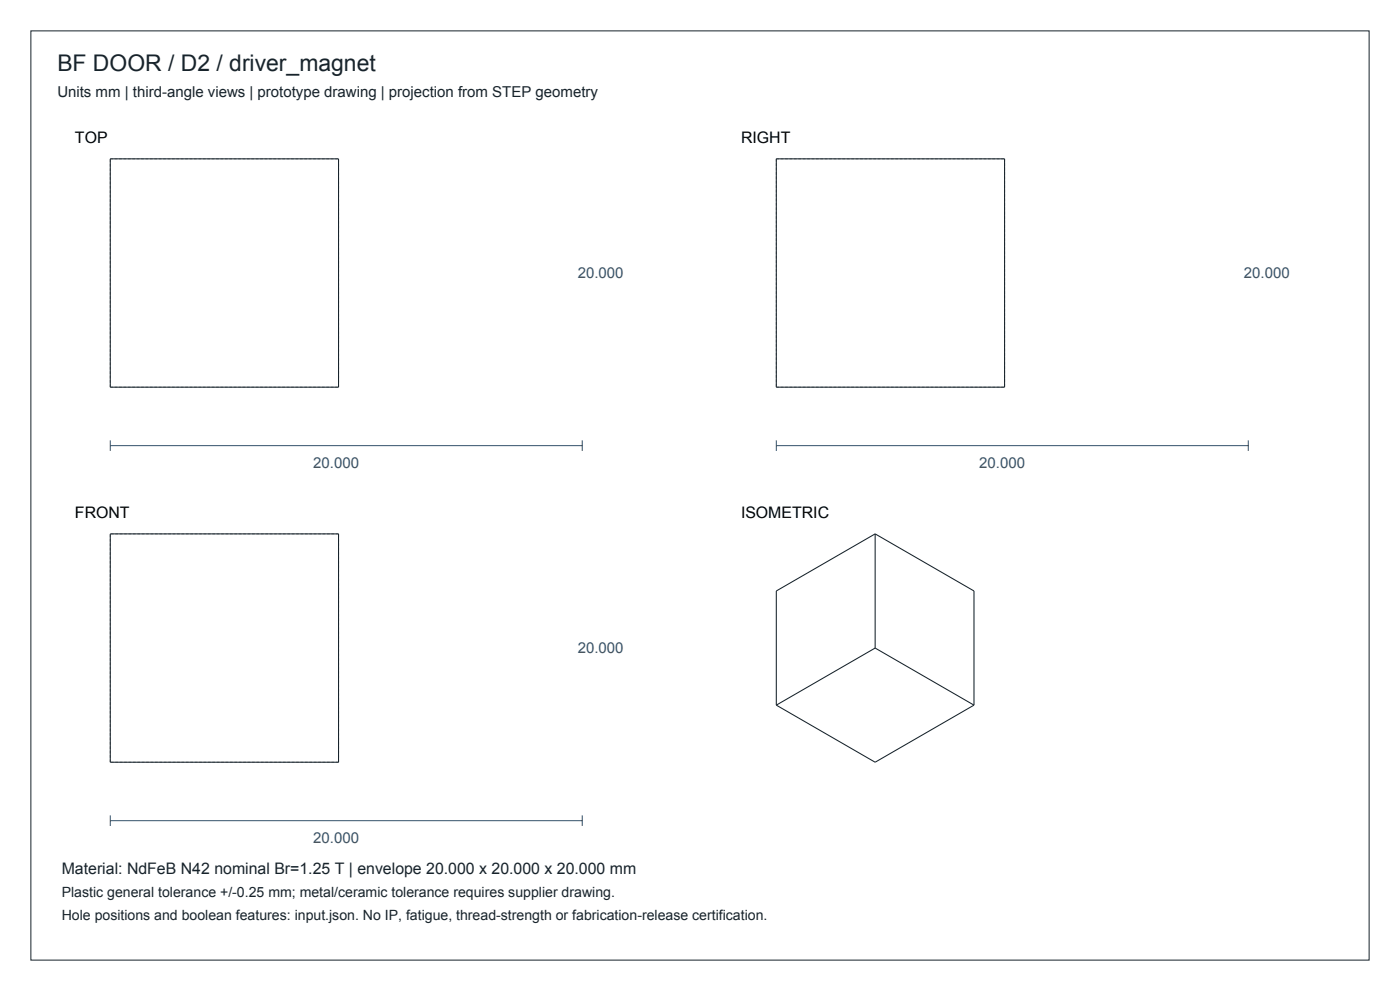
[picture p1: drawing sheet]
<svg xmlns="http://www.w3.org/2000/svg" width="420mm" height="297mm" viewBox="0 0 420 297" stroke-linecap="round" stroke-linejoin="round" font-family="sans-serif">
<defs><g id="words">
<text font-size="6.9" fill="#17232b" x="17.2" y="21.2">BF DOOR / D2 / driver_magnet</text>
<g font-size="4.8">
<text x="22.5" y="42.9">TOP</text>
<text x="222.2" y="42.9">RIGHT</text>
<text x="22.5" y="155.3">FRONT</text>
<text x="222.2" y="155.3">ISOMETRIC</text>
</g>
<text font-size="4.8" fill="#17232b" x="18.5" y="261.9">Material: NdFeB N42 nominal Br=1.25 T | envelope 20.000 x 20.000 x 20.000 mm</text>
<text font-size="4.5" fill="#17232b" x="17.2" y="29.1">Units mm | third-angle views | prototype drawing | projection from STEP geometry</text>
<g font-size="4.5" fill="#34526b">
<text x="173.3" y="83.3">20.000</text>
<text x="373.1" y="83.3">20.000</text>
<text x="93.9" y="140.2">20.000</text>
<text x="293.7" y="140.2">20.000</text>
<text x="173.3" y="195.8">20.000</text>
<text x="93.9" y="252.7">20.000</text>
</g>
<g font-size="4.2" fill="#17232b">
<text x="18.5" y="269.1">Plastic general tolerance +/-0.25 mm; metal/ceramic tolerance requires supplier drawing.</text>
<text x="18.5" y="275.7">Hole positions and boolean features: input.json. No IP, fatigue, thread-strength or fabrication-release certification.</text>
</g>
</g></defs>
<path d="M9.3 9.3h401.3v278.6h-401.3z" fill="none" stroke="#17232b" stroke-width=".3"/>
<path d="M33.1 47.6h68.4M232.8 47.6h68.5M232.8 47.6v68.5M301.3 47.6v68.5M33.1 116.1v-68.5M33.1 116.1h68.4M101.5 116.1v-68.5M232.8 116.1h68.5M101.5 160.1h-68.4M33.1 228.5v-68.4M101.5 228.5h-68.4M101.5 228.5v-68.4" fill="none" stroke="#969696" stroke-width=".32" stroke-dasharray=".8 .5" stroke-linecap="butt"/>
<path d="M33.1 47.6h68.4v68.5h-68.4zM232.8 47.6h68.5v68.5h-68.5zM33.1 160.1h68.4v68.4h-68.4zM262.5 160.1l-29.7 17.1v34.2M262.5 160.1v34.2M262.5 160.1l29.6 17.1v34.2M262.5 194.3l29.6 17.1M262.5 194.3l-29.7 17.1M232.8 211.4l29.7 17.1 29.6-17.1" fill="none" stroke="#17232b" stroke-width=".32"/>
<path d="M33.1 133.6h141.5M33.1 132v3.2M174.6 132v3.2M232.8 133.6h141.6M232.8 132v3.2M374.4 132v3.2M33.1 244.5v3.1M33.1 246.1h141.5M174.6 244.5v3.1" fill="none" stroke="#34526b" stroke-width=".3"/>
<use href="#words"/>
</svg>
